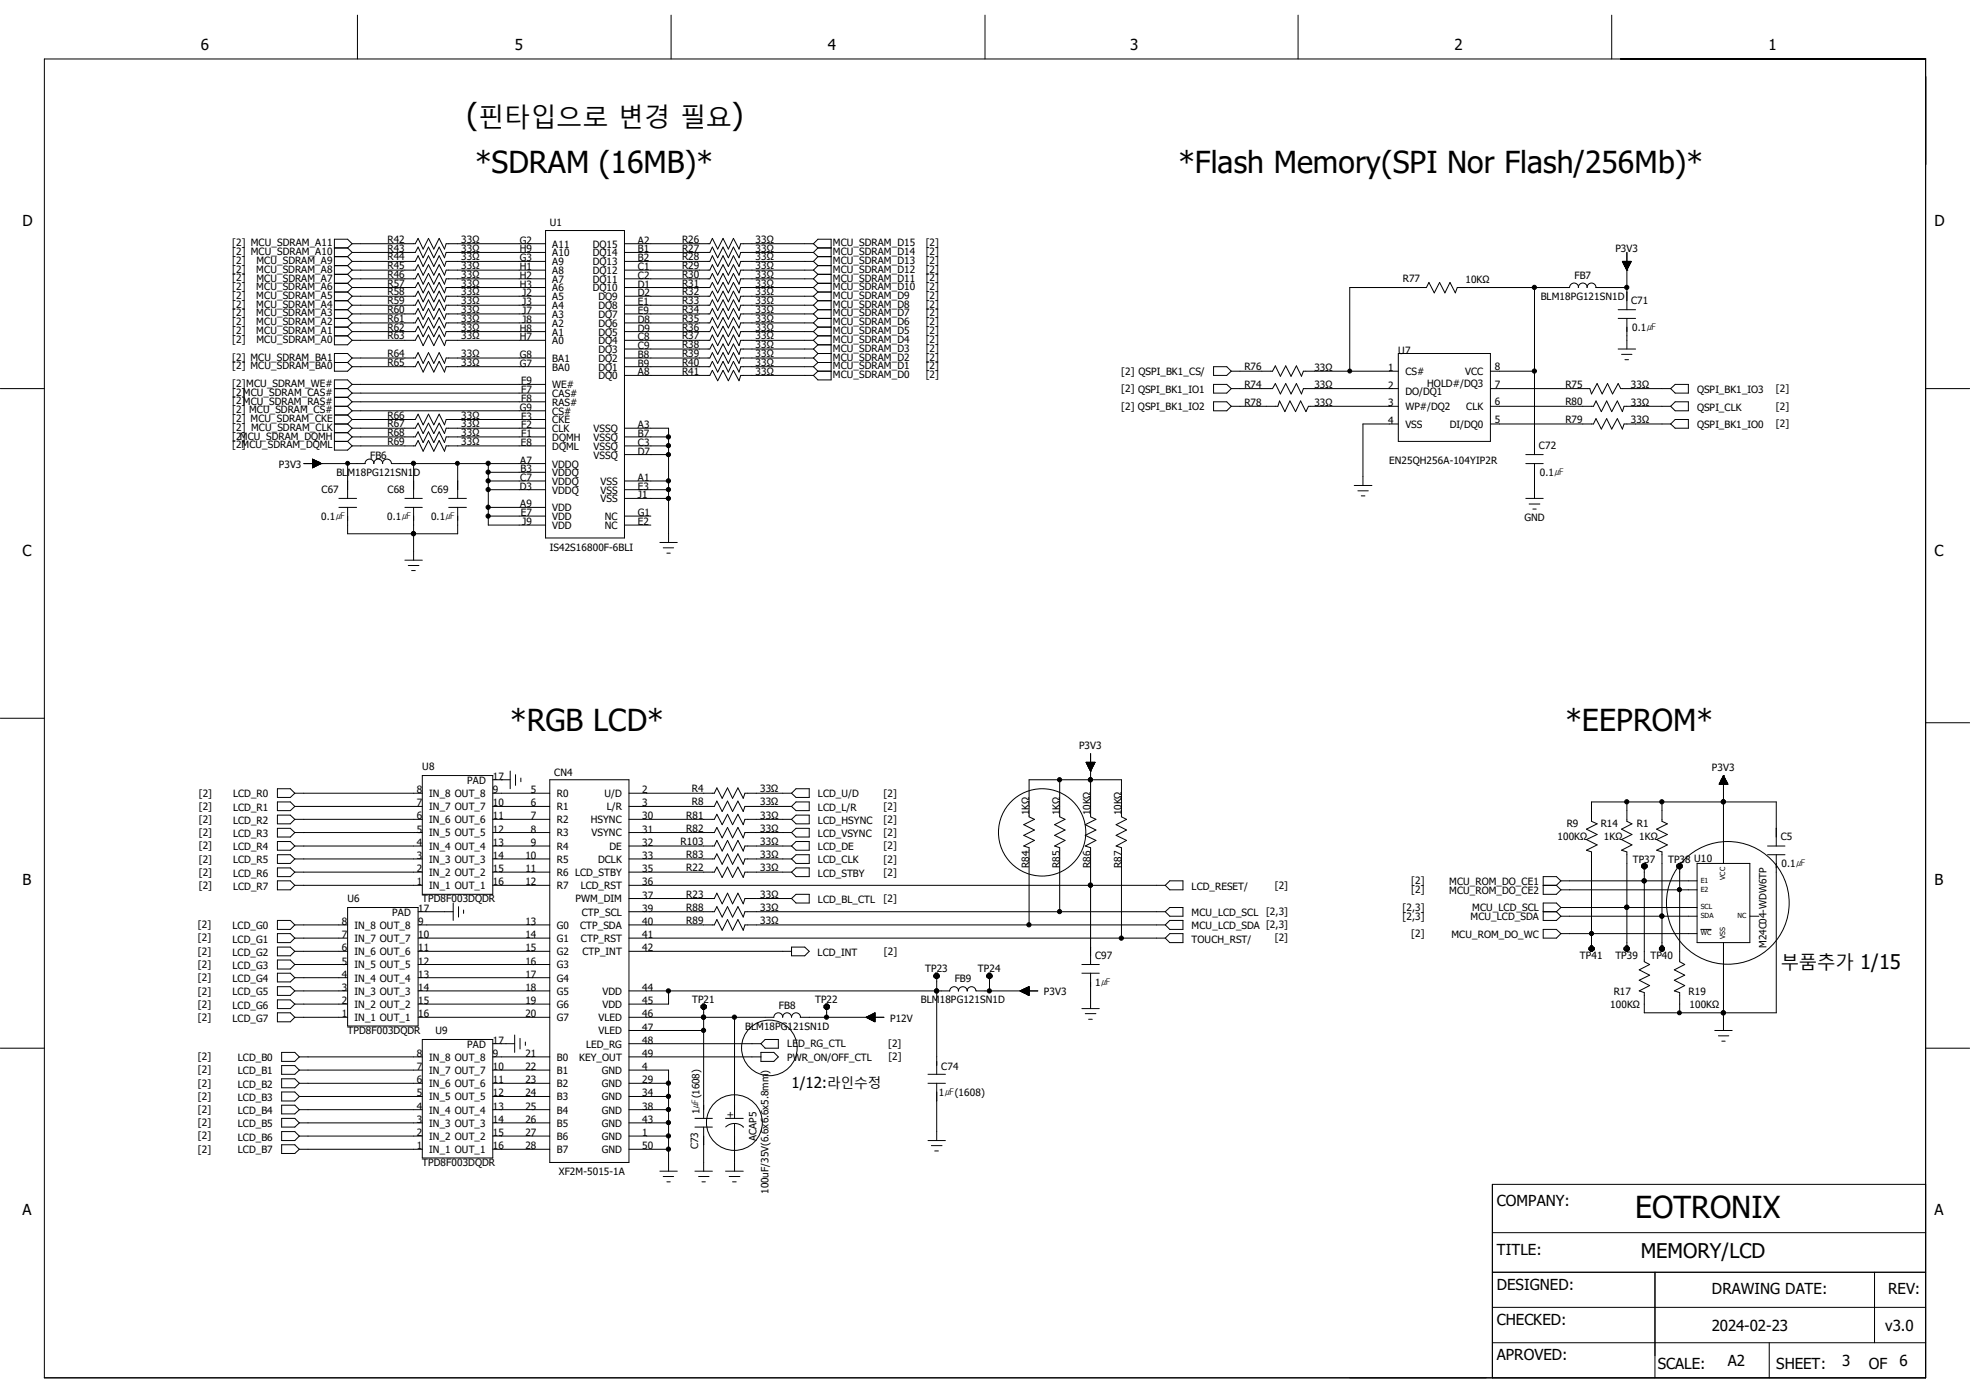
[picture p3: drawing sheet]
<svg xmlns="http://www.w3.org/2000/svg" width="297mm" height="210mm" viewBox="0 0 297 210" stroke-linecap="round" stroke-linejoin="round" font-family="sans-serif">
<defs><g id="words">
<g font-size="4.6">
<text x="70.3" y="18.8">(</text>
<text x="110.3" y="18.8">)</text>
<text x="71.6" y="26.1">*SDRAM (16MB)*</text>
<text x="177.7" y="26.1">*Flash Memory(SPI Nor Flash/256Mb)*</text>
<text x="76.9" y="110.3">*RGB LCD*</text>
<text x="236" y="110.3">*EEPROM*</text>
<text x="246.5" y="183.6">EOTRONIX</text>
</g>
<text font-size="3.9" x="72.1" y="19.1">핀타입으로 변경 필요</text>
<text font-size="3.1" x="247.4" y="189.7">MEMORY/LCD</text>
<text font-size="2.8" x="268.5" y="146.1">부품추가 1/15</text>
<g font-size="2.3">
<text x="30.3" y="7.6">6</text>
<text x="77.6" y="7.6">5</text>
<text x="124.8" y="7.6">4</text>
<text x="170.4" y="7.6">3</text>
<text x="219.3" y="7.6">2</text>
<text x="266.6" y="7.6">1</text>
<text x="3.4" y="34.1">D</text>
<text x="291.6" y="34.1">D</text>
<text x="3.4" y="83.8">C</text>
<text x="291.6" y="83.8">C</text>
<text x="3.4" y="133.5">B</text>
<text x="291.6" y="133.5">B</text>
<text x="119.3" y="164">1/12:라인수정</text>
<text x="3.4" y="183.2">A</text>
<text x="225.7" y="181.9">COMPANY:</text>
<text x="291.6" y="183.2">A</text>
<text x="225.7" y="189.1">TITLE:</text>
<text x="225.7" y="194.5">DESIGNED:</text>
<text x="258.1" y="195.1">DRAWING DATE:</text>
<text x="284.6" y="195.1">REV:</text>
<text x="225.7" y="199.8">CHECKED:</text>
<text x="258.1" y="200.6">2024-02-23</text>
<text x="284.2" y="200.6">v3.0</text>
<text x="225.7" y="205.1">APROVED:</text>
<text x="249.9" y="206.4">SCALE:</text>
<text x="260.5" y="205.9">A2</text>
<text x="267.8" y="206.4">SHEET:</text>
<text x="277.7" y="205.9">3</text>
<text x="281.8" y="206.4">OF</text>
<text x="286.4" y="205.9">6</text>
</g>
<g font-size="1.5">
<text x="82.9" y="34.1">U1</text>
<text x="35" y="41.1">[2]</text>
<text x="35" y="39.8">[2]</text>
<text x="35" y="38.4">[2] MCU_SDRAM_A10</text>
<text x="35" y="37.1">[2] MCU_SDRAM_A11</text>
<text x="38.6" y="41.1">MCU_SDRAM_A8</text>
<text x="38.7" y="39.8">MCU_SDRAM_A9</text>
<text x="58.4" y="36.6">R42</text>
<text x="58.4" y="37.9">R43</text>
<text x="58.4" y="39.2">R44</text>
<text x="58.4" y="40.6">R45</text>
<text x="58.4" y="41.9">R46</text>
<text x="69.6" y="36.6">33Ω</text>
<text x="69.6" y="37.9">33Ω</text>
<text x="69.6" y="39.2">33Ω</text>
<text x="69.6" y="40.6">33Ω</text>
<text x="69.6" y="41.9">33Ω</text>
<text x="78.4" y="36.7">G2</text>
<text x="78.4" y="38.1">H9</text>
<text x="78.4" y="39.4">G3</text>
<text x="78.4" y="40.7">H1</text>
<text x="83.3" y="37.3">A11</text>
<text x="83.3" y="38.7">A10</text>
<text x="83.3" y="40">A9</text>
<text x="83.3" y="41.3">A8</text>
<text x="89.4" y="41.3">DQ12</text>
<text x="89.4" y="40">DQ13</text>
<text x="89.4" y="38.7">DQ14</text>
<text x="89.4" y="37.3">DQ15</text>
<text x="96.2" y="40.7">C1</text>
<text x="96.2" y="39.4">B2</text>
<text x="96.2" y="38.1">B1</text>
<text x="96.2" y="36.7">A2</text>
<text x="102.8" y="36.6">R26</text>
<text x="102.8" y="37.9">R27</text>
<text x="102.8" y="39.2">R28</text>
<text x="102.8" y="40.6">R29</text>
<text x="102.8" y="41.9">R30</text>
<text x="113.9" y="36.6">33Ω</text>
<text x="113.9" y="37.9">33Ω</text>
<text x="113.9" y="39.2">33Ω</text>
<text x="113.9" y="40.6">33Ω</text>
<text x="113.9" y="41.9">33Ω</text>
<text x="125.6" y="41.1">MCU_SDRAM_D12</text>
<text x="125.6" y="39.8">MCU_SDRAM_D13</text>
<text x="125.6" y="38.4">MCU_SDRAM_D14</text>
<text x="125.6" y="37.1">MCU_SDRAM_D15</text>
<text x="139.6" y="41.1">[2]</text>
<text x="139.6" y="39.8">[2]</text>
<text x="139.6" y="38.4">[2]</text>
<text x="139.6" y="37.1">[2]</text>
<text x="243.5" y="38.1">P3V3</text>
<text x="35" y="47.7">[2]</text>
<text x="35" y="46.4">[2]</text>
<text x="35" y="45.1">[2]</text>
<text x="35" y="43.8">[2]</text>
<text x="35" y="42.4">[2]</text>
<text x="38.6" y="47.7">MCU_SDRAM_A3</text>
<text x="38.6" y="46.4">MCU_SDRAM_A4</text>
<text x="38.6" y="45.1">MCU_SDRAM_A5</text>
<text x="38.6" y="43.8">MCU_SDRAM_A6</text>
<text x="38.7" y="42.5">MCU_SDRAM_A7</text>
<text x="58.4" y="43.2">R57</text>
<text x="58.4" y="44.5">R58</text>
<text x="58.4" y="45.8">R59</text>
<text x="58.4" y="47.2">R60</text>
<text x="69.6" y="43.2">33Ω</text>
<text x="69.6" y="44.5">33Ω</text>
<text x="69.6" y="45.8">33Ω</text>
<text x="69.6" y="47.2">33Ω</text>
<text x="78.4" y="42">H2</text>
<text x="78.4" y="43.3">H3</text>
<text x="78.7" y="44.7">J2</text>
<text x="78.7" y="46">J3</text>
<text x="78.7" y="47.3">J7</text>
<text x="83.3" y="42.6">A7</text>
<text x="83.3" y="43.9">A6</text>
<text x="83.3" y="45.3">A5</text>
<text x="83.3" y="46.6">A4</text>
<text x="83.3" y="47.9">A3</text>
<text x="89.4" y="43.9">DQ10</text>
<text x="89.4" y="42.6">DQ11</text>
<text x="90.2" y="46.6">DQ8</text>
<text x="90.2" y="45.3">DQ9</text>
<text x="90.2" y="47.9">DQ7</text>
<text x="96.2" y="46">E1</text>
<text x="96.2" y="44.7">D2</text>
<text x="96.2" y="43.3">D1</text>
<text x="96.2" y="42">C2</text>
<text x="96.2" y="47.3">E9</text>
<text x="102.8" y="43.2">R31</text>
<text x="102.8" y="44.5">R32</text>
<text x="102.8" y="45.8">R33</text>
<text x="102.8" y="47.2">R34</text>
<text x="113.9" y="43.2">33Ω</text>
<text x="113.9" y="44.5">33Ω</text>
<text x="113.9" y="45.8">33Ω</text>
<text x="113.9" y="47.2">33Ω</text>
<text x="125.6" y="47.7">MCU_SDRAM_D7</text>
<text x="125.6" y="46.4">MCU_SDRAM_D8</text>
<text x="125.6" y="45.1">MCU_SDRAM_D9</text>
<text x="125.6" y="43.8">MCU_SDRAM_D10</text>
<text x="125.6" y="42.5">MCU_SDRAM_D11</text>
<text x="139.6" y="47.7">[2]</text>
<text x="139.6" y="46.4">[2]</text>
<text x="139.6" y="45.1">[2]</text>
<text x="139.6" y="43.8">[2]</text>
<text x="139.6" y="42.4">[2]</text>
<text x="211.5" y="42.5">R77</text>
<text x="220.9" y="42.6">10KΩ</text>
<text x="232.3" y="45.2">BLM18PG121SN1D</text>
<text x="237.4" y="42">FB7</text>
<text x="245.9" y="45.8">C71</text>
<text x="35" y="51.7">[2]</text>
<text x="35" y="50.4">[2]</text>
<text x="35" y="49.1">[2]</text>
<text x="38.6" y="50.4">MCU_SDRAM_A1</text>
<text x="38.6" y="49.1">MCU_SDRAM_A2</text>
<text x="38.7" y="51.7">MCU_SDRAM_A0</text>
<text x="58.4" y="48.5">R61</text>
<text x="58.4" y="49.9">R62</text>
<text x="58.4" y="51.2">R63</text>
<text x="58.4" y="53.8">R64</text>
<text x="69.6" y="48.5">33Ω</text>
<text x="69.6" y="49.9">33Ω</text>
<text x="69.6" y="51.2">33Ω</text>
<text x="69.6" y="53.8">33Ω</text>
<text x="78.4" y="50">H8</text>
<text x="78.4" y="51.3">H7</text>
<text x="78.4" y="54">G8</text>
<text x="78.7" y="48.7">J8</text>
<text x="83.3" y="49.3">A2</text>
<text x="83.3" y="50.6">A1</text>
<text x="83.3" y="51.9">A0</text>
<text x="90.2" y="53.2">DQ3</text>
<text x="90.2" y="51.9">DQ4</text>
<text x="90.2" y="50.6">DQ5</text>
<text x="90.2" y="49.3">DQ6</text>
<text x="96.2" y="54">B8</text>
<text x="96.2" y="52.6">C9</text>
<text x="96.2" y="51.3">C8</text>
<text x="96.2" y="50">D9</text>
<text x="96.2" y="48.7">D8</text>
<text x="102.8" y="48.5">R35</text>
<text x="102.8" y="49.9">R36</text>
<text x="102.8" y="51.2">R37</text>
<text x="102.8" y="52.5">R38</text>
<text x="102.8" y="53.8">R39</text>
<text x="113.9" y="48.5">33Ω</text>
<text x="113.9" y="49.9">33Ω</text>
<text x="113.9" y="51.2">33Ω</text>
<text x="113.9" y="52.5">33Ω</text>
<text x="113.9" y="53.8">33Ω</text>
<text x="125.6" y="53">MCU_SDRAM_D3</text>
<text x="125.6" y="51.7">MCU_SDRAM_D4</text>
<text x="125.6" y="50.4">MCU_SDRAM_D5</text>
<text x="125.6" y="49.1">MCU_SDRAM_D6</text>
<text x="139.6" y="53">[2]</text>
<text x="139.6" y="51.7">[2]</text>
<text x="139.6" y="50.4">[2]</text>
<text x="139.6" y="49.1">[2]</text>
<text x="210.8" y="53.3">U7</text>
<text x="246.1" y="49.9">0.1㎌</text>
<text x="35" y="54.4">[2] MCU_SDRAM_BA1</text>
<text x="35" y="55.7">[2] MCU_SDRAM_BA0</text>
<text x="35" y="58.3">[2]MCU_SDRAM_WE#</text>
<text x="35" y="59.6">[2]MCU_SDRAM_CAS#</text>
<text x="58.4" y="55.2">R65</text>
<text x="69.6" y="55.2">33Ω</text>
<text x="78.4" y="55.3">G7</text>
<text x="78.6" y="59.3">F7</text>
<text x="78.6" y="58">F9</text>
<text x="83.3" y="55.9">BA0</text>
<text x="83.3" y="54.6">BA1</text>
<text x="83.3" y="59.9">CAS#</text>
<text x="83.3" y="58.5">WE#</text>
<text x="90.2" y="57.2">DQ0</text>
<text x="90.2" y="55.9">DQ1</text>
<text x="90.2" y="54.6">DQ2</text>
<text x="96.2" y="56.6">A8</text>
<text x="96.2" y="55.3">B9</text>
<text x="102.8" y="55.2">R40</text>
<text x="102.8" y="56.5">R41</text>
<text x="113.9" y="55.2">33Ω</text>
<text x="113.9" y="56.5">33Ω</text>
<text x="125.6" y="57">MCU_SDRAM_D0</text>
<text x="125.6" y="55.7">MCU_SDRAM_D1</text>
<text x="125.6" y="54.4">MCU_SDRAM_D2</text>
<text x="139.6" y="57">[2]</text>
<text x="139.6" y="55.7">[2]</text>
<text x="139.6" y="54.4">[2]</text>
<text x="169" y="59.1">[2] QSPI_BK1_IO1</text>
<text x="169" y="56.5">[2] QSPI_BK1_CS/</text>
<text x="187.6" y="58.5">R74</text>
<text x="187.6" y="55.8">R76</text>
<text x="198.2" y="58.5">33Ω</text>
<text x="198.2" y="55.9">33Ω</text>
<text x="209.3" y="56">1</text>
<text x="209.3" y="58.6">2</text>
<text x="211.9" y="56.6">CS#</text>
<text x="211.9" y="59.5">DO/DQ1</text>
<text x="215.2" y="58.3">HOLD#/DQ3</text>
<text x="220.9" y="56.6">VCC</text>
<text x="225.4" y="58.5">7</text>
<text x="225.4" y="55.8">8</text>
<text x="236" y="58.5">R75</text>
<text x="245.9" y="58.5">33Ω</text>
<text x="255.9" y="59.3">QSPI_BK1_IO3</text>
<text x="267.8" y="59.1">[2]</text>
<text x="35" y="61">[2]MCU_SDRAM_RAS#</text>
<text x="35" y="62.3">[2] MCU_SDRAM_CS#</text>
<text x="35" y="63.6">[2] MCU_SDRAM_CKE</text>
<text x="35" y="65">[2] MCU_SDRAM_CLK</text>
<text x="58.4" y="63.1">R66</text>
<text x="58.4" y="64.4">R67</text>
<text x="58.4" y="65.7">R68</text>
<text x="69.6" y="63.1">33Ω</text>
<text x="69.6" y="64.4">33Ω</text>
<text x="69.6" y="65.7">33Ω</text>
<text x="78.4" y="61.9">G9</text>
<text x="78.6" y="65.9">F1</text>
<text x="78.6" y="64.6">F2</text>
<text x="78.6" y="63.2">F3</text>
<text x="78.6" y="60.6">F8</text>
<text x="83.3" y="65.2">CLK</text>
<text x="83.3" y="63.8">CKE</text>
<text x="83.3" y="62.5">CS#</text>
<text x="83.3" y="61.2">RAS#</text>
<text x="89.5" y="65.2">VSSQ</text>
<text x="96.2" y="64.6">A3</text>
<text x="96.2" y="65.9">B7</text>
<text x="169" y="61.8">[2] QSPI_BK1_IO2</text>
<text x="187.6" y="61.3">R78</text>
<text x="198.2" y="61.2">33Ω</text>
<text x="209.3" y="61.3">3</text>
<text x="209.3" y="63.9">4</text>
<text x="211.9" y="61.8">WP#/DQ2</text>
<text x="211.9" y="64.5">VSS</text>
<text x="218.6" y="64.5">DI/DQ0</text>
<text x="221.1" y="61.8">CLK</text>
<text x="225.4" y="61.1">6</text>
<text x="225.4" y="63.8">5</text>
<text x="236" y="61.1">R80</text>
<text x="236" y="63.8">R79</text>
<text x="245.9" y="61.2">33Ω</text>
<text x="245.9" y="63.8">33Ω</text>
<text x="255.9" y="61.9">QSPI_CLK</text>
<text x="255.9" y="64.6">QSPI_BK1_IO0</text>
<text x="267.8" y="61.8">[2]</text>
<text x="267.8" y="64.4">[2]</text>
<text x="35" y="66.3">[2]</text>
<text x="35" y="67.6">[2]MCU_SDRAM_DQML</text>
<text x="36.2" y="66.3">MCU_SDRAM_DQMH</text>
<text x="42" y="70.5">P3V3</text>
<text x="50.7" y="71.7">BLM18PG121SN1D</text>
<text x="55.8" y="69.2">FB6</text>
<text x="58.4" y="67.1">R69</text>
<text x="69.6" y="67.1">33Ω</text>
<text x="78.4" y="69.9">A7</text>
<text x="78.5" y="71.2">B3</text>
<text x="78.5" y="67.2">E8</text>
<text x="83.3" y="70.5">VDDQ</text>
<text x="83.3" y="71.8">VDDQ</text>
<text x="83.3" y="67.8">DQML</text>
<text x="83.3" y="66.5">DQMH</text>
<text x="89.5" y="66.5">VSSQ</text>
<text x="89.5" y="67.8">VSSQ</text>
<text x="89.5" y="69.1">VSSQ</text>
<text x="96.2" y="67.2">C3</text>
<text x="96.2" y="68.5">D7</text>
<text x="209.5" y="69.9">EN25QH256A-104YIP2R</text>
<text x="232" y="67.7">C72</text>
<text x="232.2" y="71.8">0.1㎌</text>
<text x="48.5" y="74.4">C67</text>
<text x="58.4" y="74.4">C68</text>
<text x="65" y="74.4">C69</text>
<text x="78.4" y="73.8">D3</text>
<text x="78.4" y="76.5">A9</text>
<text x="78.4" y="72.5">C7</text>
<text x="78.5" y="77.8">E7</text>
<text x="83.3" y="77.1">VDD</text>
<text x="83.3" y="73.1">VDDQ</text>
<text x="83.3" y="74.4">VDDQ</text>
<text x="90.6" y="73.1">VSS</text>
<text x="90.6" y="74.4">VSS</text>
<text x="90.6" y="75.7">VSS</text>
<text x="96.2" y="72.5">A1</text>
<text x="96.2" y="73.8">E3</text>
<text x="96.2" y="75.1">J1</text>
<text x="96.2" y="77.8">G1</text>
<text x="48.4" y="78.4">0.1㎌</text>
<text x="58.4" y="78.4">0.1㎌</text>
<text x="65" y="78.4">0.1㎌</text>
<text x="78.7" y="79.2">J9</text>
<text x="82.9" y="83.1">IS42S16800F-6BLI</text>
<text x="83.3" y="78.4">VDD</text>
<text x="83.3" y="79.8">VDD</text>
<text x="91.2" y="78.4">NC</text>
<text x="91.2" y="79.8">NC</text>
<text x="96.2" y="79.2">E2</text>
<text x="229.8" y="78.5">GND</text>
<text x="162.7" y="112.9">P3V3</text>
<text x="62.8" y="119.6">8</text>
<text x="63.7" y="116.1">U8</text>
<text x="70.4" y="118.2">PAD</text>
<text x="74.3" y="119.6">9</text>
<text x="74.3" y="117.6">17</text>
<text x="80.1" y="119.6">5</text>
<text x="83.6" y="116.9">CN4</text>
<text x="96.8" y="119.6">2</text>
<text x="104.3" y="119.4">R4</text>
<text x="114.6" y="119.4">33Ω</text>
<text x="258.1" y="116.2">P3V3</text>
<text x="30" y="120.1">[2]</text>
<text x="30" y="122.1">[2]</text>
<text x="30" y="124.1">[2]</text>
<text x="35.1" y="120.2">LCD_R0</text>
<text x="35.1" y="122.2">LCD_R1</text>
<text x="35.1" y="124.2">LCD_R2</text>
<text x="62.8" y="121.6">7</text>
<text x="62.8" y="123.5">6</text>
<text x="62.8" y="125.5">5</text>
<text x="64.7" y="122.2">IN_7 OUT_7</text>
<text x="64.7" y="120.2">IN_8 OUT_8</text>
<text x="64.7" y="124.1">IN_6 OUT_6</text>
<text x="74.3" y="125.5">12</text>
<text x="74.3" y="123.5">11</text>
<text x="74.3" y="121.6">10</text>
<text x="80.1" y="121.6">6</text>
<text x="80.1" y="123.5">7</text>
<text x="80.1" y="125.5">8</text>
<text x="83.9" y="120.2">R0</text>
<text x="83.9" y="122.2">R1</text>
<text x="83.9" y="124.1">R2</text>
<text x="89.1" y="124.1">HSYNC</text>
<text x="91.1" y="120.2">U/D</text>
<text x="91.5" y="122.2">L/R</text>
<text x="96.8" y="121.6">3</text>
<text x="96.8" y="123.5">30</text>
<text x="96.8" y="125.5">31</text>
<text x="103.5" y="123.4">R81</text>
<text x="103.5" y="125.4">R82</text>
<text x="104.3" y="121.4">R8</text>
<text x="114.6" y="123.4">33Ω</text>
<text x="114.6" y="125.4">33Ω</text>
<text x="114.6" y="121.4">33Ω</text>
<text x="123.3" y="124.2">LCD_HSYNC</text>
<text x="123.3" y="120.2">LCD_U/D</text>
<text x="123.3" y="122.2">LCD_L/R</text>
<text x="133.2" y="124.1">[2]</text>
<text x="133.2" y="120.1">[2]</text>
<text x="133.2" y="122.1">[2]</text>
<text x="155.2" y="122.9" transform="rotate(-90 155.2 122.9)">1KΩ</text>
<text x="159.8" y="122.9" transform="rotate(-90 159.8 122.9)">1KΩ</text>
<text x="164.4" y="122.9" transform="rotate(-90 164.4 122.9)">10KΩ</text>
<text x="169.1" y="122.9" transform="rotate(-90 169.1 122.9)">10KΩ</text>
<text x="236.2" y="124.7">R9</text>
<text x="241.3" y="124.7">R14</text>
<text x="246.8" y="124.7">R1</text>
<text x="30" y="126.1">[2]</text>
<text x="30" y="128.1">[2]</text>
<text x="30" y="130">[2]</text>
<text x="35.1" y="126.2">LCD_R3</text>
<text x="35.1" y="128.2">LCD_R4</text>
<text x="35.1" y="130.2">LCD_R5</text>
<text x="62.8" y="131.5">2</text>
<text x="62.8" y="129.5">3</text>
<text x="62.8" y="127.6">4</text>
<text x="64.7" y="126.1">IN_5 OUT_5</text>
<text x="64.7" y="130.1">IN_3 OUT_3</text>
<text x="64.7" y="128.1">IN_4 OUT_4</text>
<text x="74.3" y="131.5">15</text>
<text x="74.3" y="127.6">13</text>
<text x="74.3" y="129.5">14</text>
<text x="79.2" y="129.5">10</text>
<text x="79.2" y="131.5">11</text>
<text x="80.1" y="127.6">9</text>
<text x="83.9" y="126.1">R3</text>
<text x="83.9" y="128.1">R4</text>
<text x="83.9" y="130.1">R5</text>
<text x="89.2" y="126.1">VSYNC</text>
<text x="90.2" y="130.1">DCLK</text>
<text x="91.9" y="128.1">DE</text>
<text x="96.8" y="127.6">32</text>
<text x="96.8" y="129.5">33</text>
<text x="96.8" y="131.5">35</text>
<text x="102.6" y="127.4">R103</text>
<text x="103.5" y="129.4">R83</text>
<text x="103.5" y="131.4">R22</text>
<text x="114.6" y="127.4">33Ω</text>
<text x="114.6" y="129.4">33Ω</text>
<text x="114.6" y="131.4">33Ω</text>
<text x="123.3" y="128.2">LCD_DE</text>
<text x="123.3" y="126.2">LCD_VSYNC</text>
<text x="123.3" y="130.2">LCD_CLK</text>
<text x="133.2" y="128.1">[2]</text>
<text x="133.2" y="126.1">[2]</text>
<text x="133.2" y="130">[2]</text>
<text x="155.2" y="130.9" transform="rotate(-90 155.2 130.9)">R84</text>
<text x="159.8" y="130.9" transform="rotate(-90 159.8 130.9)">R85</text>
<text x="164.4" y="130.9" transform="rotate(-90 164.4 130.9)">R86</text>
<text x="169.1" y="130.9" transform="rotate(-90 169.1 130.9)">R87</text>
<text x="234.8" y="126.7">100KΩ</text>
<text x="241.8" y="126.7">1KΩ</text>
<text x="246.2" y="130.2">TP37</text>
<text x="247.1" y="126.7">1KΩ</text>
<text x="251.5" y="130.2">TP38 U10</text>
<text x="268.5" y="126.7">C5</text>
<text x="268.6" y="130.8">0.1㎌</text>
<text x="30" y="132">[2]</text>
<text x="30" y="134">[2]</text>
<text x="35.1" y="132.2">LCD_R6</text>
<text x="35.1" y="134.2">LCD_R7</text>
<text x="52.4" y="136">U6</text>
<text x="62.8" y="133.5">1</text>
<text x="63" y="137.5">17</text>
<text x="63.7" y="136">TPD8F003DQDR</text>
<text x="64.7" y="134.1">IN_1 OUT_1</text>
<text x="64.7" y="132.1">IN_2 OUT_2</text>
<text x="74.3" y="133.5">16</text>
<text x="79.2" y="133.5">12</text>
<text x="83.9" y="132.1">R6 LCD_STBY</text>
<text x="83.9" y="134.1">R7</text>
<text x="86.8" y="136.1">PWM_DIM</text>
<text x="87.5" y="134.1">LCD_RST</text>
<text x="96.8" y="133.5">36</text>
<text x="96.8" y="135.5">37</text>
<text x="96.8" y="137.5">39</text>
<text x="103.5" y="137.3">R88</text>
<text x="103.5" y="135.3">R23</text>
<text x="114.6" y="137.3">33Ω</text>
<text x="114.6" y="135.3">33Ω</text>
<text x="123.3" y="132.2">LCD_STBY</text>
<text x="123.3" y="136.1">LCD_BL_CTL</text>
<text x="133.2" y="132">[2]</text>
<text x="133.2" y="136">[2]</text>
<text x="179.7" y="134.2">LCD_RESET/</text>
<text x="192.2" y="134">[2]</text>
<text x="211.5" y="137.3">[2,3]</text>
<text x="212.8" y="133.3">[2]</text>
<text x="212.8" y="134.7">[2]</text>
<text x="218.5" y="133.4">MCU_ROM_DO_CE1</text>
<text x="218.5" y="134.7">MCU_ROM_DO_CE2</text>
<text x="222" y="137.4">MCU_LCD_SCL</text>
<text x="29.8" y="140">[2]</text>
<text x="29.8" y="141.9">[2]</text>
<text x="29.8" y="144">[2]</text>
<text x="35.1" y="140.1">LCD_G0</text>
<text x="35.1" y="142.1">LCD_G1</text>
<text x="51.6" y="141.4">7</text>
<text x="51.6" y="139.4">8</text>
<text x="51.6" y="143.4">6</text>
<text x="53.5" y="142">IN_7 OUT_7</text>
<text x="53.5" y="140">IN_8 OUT_8</text>
<text x="59.1" y="138">PAD</text>
<text x="63" y="143.4">11</text>
<text x="63" y="141.4">10</text>
<text x="63" y="139.4">9</text>
<text x="79.2" y="139.4">13</text>
<text x="79.2" y="141.4">14</text>
<text x="79.2" y="143.4">15</text>
<text x="83.9" y="140">G0</text>
<text x="83.9" y="142">G1</text>
<text x="87.5" y="140">CTP_SDA</text>
<text x="87.6" y="142">CTP_RST</text>
<text x="87.7" y="138">CTP_SCL</text>
<text x="96.8" y="139.4">40</text>
<text x="96.8" y="141.4">41</text>
<text x="96.8" y="143.4">42</text>
<text x="103.5" y="139.3">R89</text>
<text x="114.6" y="139.3">33Ω</text>
<text x="133.3" y="144">[2]</text>
<text x="179.7" y="138.1">MCU_LCD_SCL</text>
<text x="179.7" y="140.1">MCU_LCD_SDA [2,3]</text>
<text x="179.7" y="142.1">TOUCH_RST/</text>
<text x="190.9" y="138">[2,3]</text>
<text x="192.2" y="141.9">[2]</text>
<text x="211.5" y="138.6">[2,3]</text>
<text x="212.8" y="141.3">[2]</text>
<text x="218.8" y="141.4">MCU_ROM_DO_WC</text>
<text x="221.7" y="138.7">MCU_LCD_SDA</text>
<text x="266.3" y="142.9" transform="rotate(-90 266.3 142.9)">M24C04-WDW6TP</text>
<text x="29.8" y="145.9">[2]</text>
<text x="29.8" y="147.9">[2]</text>
<text x="29.8" y="149.9">[2]</text>
<text x="35.1" y="144.1">LCD_G2</text>
<text x="35.1" y="146.1">LCD_G3</text>
<text x="35.1" y="148">LCD_G4</text>
<text x="51.6" y="145.4">5</text>
<text x="51.6" y="149.4">3</text>
<text x="51.6" y="147.4">4</text>
<text x="53.5" y="144">IN_6 OUT_6</text>
<text x="53.5" y="146">IN_5 OUT_5</text>
<text x="53.5" y="150">IN_3 OUT_3</text>
<text x="53.5" y="148">IN_4 OUT_4</text>
<text x="63" y="145.4">12</text>
<text x="63" y="147.4">13</text>
<text x="63" y="149.4">14</text>
<text x="79.2" y="145.4">16</text>
<text x="79.2" y="147.4">17</text>
<text x="79.2" y="149.4">18</text>
<text x="83.9" y="144">G2</text>
<text x="83.9" y="146">G3</text>
<text x="83.9" y="148">G4</text>
<text x="83.9" y="150">G5</text>
<text x="87.8" y="144">CTP_INT</text>
<text x="90.8" y="150">VDD</text>
<text x="96.8" y="149.4">44</text>
<text x="123.3" y="144.1">LCD_INT</text>
<text x="139.5" y="146.6">TP23</text>
<text x="143.9" y="148">FB9</text>
<text x="147.4" y="146.6">TP24</text>
<text x="165.1" y="144.6">C97</text>
<text x="165.1" y="148.6">1㎌</text>
<text x="238.2" y="144.6">TP41</text>
<text x="243.3" y="149.9">R17</text>
<text x="243.5" y="144.6">TP39</text>
<text x="248.8" y="144.6">TP40</text>
<text x="254.6" y="149.9">R19</text>
<text x="29.8" y="151.9">[2]</text>
<text x="29.8" y="153.9">[2]</text>
<text x="35.1" y="150.1">LCD_G5</text>
<text x="35.1" y="152.1">LCD_G6</text>
<text x="35.1" y="154.1">LCD_G7</text>
<text x="51.6" y="153.4">1</text>
<text x="51.6" y="151.4">2</text>
<text x="52.4" y="155.9">TPD8F003DQDR</text>
<text x="53.5" y="154">IN_1 OUT_1</text>
<text x="53.5" y="152">IN_2 OUT_2</text>
<text x="63" y="153.4">16</text>
<text x="63" y="151.4">15</text>
<text x="65.7" y="155.9">U9</text>
<text x="79.2" y="151.4">19</text>
<text x="79.2" y="153.4">20</text>
<text x="83.9" y="152">G6</text>
<text x="83.9" y="154">G7</text>
<text x="90.3" y="154">VLED</text>
<text x="90.3" y="156">VLED</text>
<text x="90.8" y="152">VDD</text>
<text x="96.8" y="151.4">45</text>
<text x="96.8" y="153.4">46</text>
<text x="96.8" y="155.4">47</text>
<text x="104.4" y="151.2">TP21</text>
<text x="112.4" y="155.2">BLM18PG121SN1D</text>
<text x="117.4" y="152.1">FB8</text>
<text x="122.9" y="151.2">TP22</text>
<text x="134.2" y="154.1">P12V</text>
<text x="138.9" y="151.3">BLM18PG121SN1D</text>
<text x="157.4" y="150.1">P3V3</text>
<text x="242.8" y="151.9">100KΩ</text>
<text x="254.7" y="151.9">100KΩ</text>
<text x="29.8" y="159.9">[2]</text>
<text x="29.8" y="161.8">[2]</text>
<text x="35.9" y="160">LCD_B0</text>
<text x="35.9" y="162">LCD_B1</text>
<text x="62.8" y="161.3">7</text>
<text x="62.8" y="159.3">8</text>
<text x="64.7" y="161.9">IN_7 OUT_7</text>
<text x="64.7" y="159.9">IN_8 OUT_8</text>
<text x="70.4" y="157.9">PAD</text>
<text x="74.3" y="161.3">10</text>
<text x="74.3" y="159.3">9</text>
<text x="74.3" y="157.4">17</text>
<text x="79.2" y="159.3">21</text>
<text x="79.2" y="161.3">22</text>
<text x="83.9" y="159.9">B0</text>
<text x="83.9" y="161.9">B1</text>
<text x="87.3" y="159.9">KEY_OUT</text>
<text x="88.3" y="157.9">LED_RG</text>
<text x="90.7" y="161.9">GND</text>
<text x="96.8" y="161.3">4</text>
<text x="96.8" y="157.4">48</text>
<text x="96.8" y="159.3">49</text>
<text x="118.7" y="157.9">LED_RG_CTL</text>
<text x="118.7" y="160">PWR_ON/OFF_CTL</text>
<text x="133.9" y="157.9">[2]</text>
<text x="133.9" y="159.9">[2]</text>
<text x="141.9" y="161.3">C74</text>
<text x="29.8" y="163.8">[2]</text>
<text x="29.8" y="165.8">[2]</text>
<text x="29.8" y="167.8">[2]</text>
<text x="35.9" y="164">LCD_B2</text>
<text x="35.9" y="166">LCD_B3</text>
<text x="35.9" y="167.9">LCD_B4</text>
<text x="62.8" y="163.3">6</text>
<text x="62.8" y="165.3">5</text>
<text x="62.8" y="167.3">4</text>
<text x="64.7" y="163.9">IN_6 OUT_6</text>
<text x="64.7" y="165.9">IN_5 OUT_5</text>
<text x="64.7" y="167.9">IN_4 OUT_4</text>
<text x="74.3" y="165.3">12</text>
<text x="74.3" y="163.3">11</text>
<text x="74.3" y="167.3">13</text>
<text x="79.2" y="163.3">23</text>
<text x="79.2" y="165.3">24</text>
<text x="79.2" y="167.3">25</text>
<text x="83.9" y="163.9">B2</text>
<text x="83.9" y="165.9">B3</text>
<text x="83.9" y="167.9">B4</text>
<text x="90.7" y="163.9">GND</text>
<text x="90.7" y="165.9">GND</text>
<text x="90.7" y="167.9">GND</text>
<text x="96.8" y="163.3">29</text>
<text x="96.8" y="165.3">34</text>
<text x="96.8" y="167.3">38</text>
<text x="105.5" y="167.9" transform="rotate(-90 105.5 167.9)">1㎌(1608)</text>
<text x="141.6" y="165.2">1㎌(1608)</text>
<text x="29.8" y="169.8">[2]</text>
<text x="29.8" y="171.8">[2]</text>
<text x="29.8" y="173.8">[2]</text>
<text x="35.9" y="169.9">LCD_B5</text>
<text x="35.9" y="172">LCD_B6</text>
<text x="35.9" y="173.9">LCD_B7</text>
<text x="62.8" y="173.3">1</text>
<text x="62.8" y="171.3">2</text>
<text x="62.8" y="169.3">3</text>
<text x="64.7" y="173.9">IN_1 OUT_1</text>
<text x="64.7" y="171.9">IN_2 OUT_2</text>
<text x="64.7" y="169.9">IN_3 OUT_3</text>
<text x="74.3" y="173.3">16</text>
<text x="74.3" y="171.3">15</text>
<text x="74.3" y="169.3">14</text>
<text x="79.2" y="169.3">26</text>
<text x="79.2" y="171.3">27</text>
<text x="79.2" y="173.3">28</text>
<text x="83.9" y="169.9">B5</text>
<text x="83.9" y="171.9">B6</text>
<text x="83.9" y="173.9">B7</text>
<text x="90.7" y="171.9">GND</text>
<text x="90.7" y="169.9">GND</text>
<text x="90.7" y="173.9">GND</text>
<text x="96.8" y="171.3">1</text>
<text x="96.8" y="169.3">43</text>
<text x="96.8" y="173.3">50</text>
<text x="105.2" y="173.3" transform="rotate(-90 105.2 173.3)">C73</text>
<text x="109.6" y="168.5">+</text>
<text x="114" y="172" transform="rotate(-90 114 172)">ACAP5</text>
<text x="63.7" y="175.8">TPD8F003DQDR</text>
<text x="84.2" y="177.2">XF2M-5015-1A</text>
<text x="115.9" y="180" transform="rotate(-90 115.9 180)">100uF/35V(6.6x6.6x5.8mm)</text>
</g>
<g font-size="1.1">
<text x="256.4" y="133.1">E1</text>
<text x="256.4" y="134.4">E2</text>
<text x="256.4" y="137.1">SCL</text>
<text x="260.1" y="132.6" transform="rotate(-90 260.1 132.6)">VCC</text>
<text x="256.4" y="138.4">SDA</text>
<text x="256.4" y="141">WC</text>
<text x="260.1" y="141.6" transform="rotate(-90 260.1 141.6)">VSS</text>
<text x="262" y="138.4">NC</text>
</g>
</g></defs>
<g fill="none" stroke="#000" stroke-width=".15">
<path d="M6.7 8.9h283.6v198.8h-283.6zM53.9 2.3v6.6M101.2 2.3v6.6M148.5 2.3v6.6M195.7 2.3v6.6M243 2.3v6.6M50.4 38.7h2M50.4 37.4h2M52.4 38.7l.7 .7M52.4 37.4l.7 .7M53.1 36.7h9.5l.4-.8 .8 1.6 .8-1.6 .8 1.6 .8-1.6 .8 1.6 .3-.8h15M53.1 38.1h9.5l.4-.8 .8 1.6 .8-1.6 .8 1.6 .8-1.6 .8 1.6 .3-.8h15"/>
<path d="M53.1 39.4h9.5l.4-.8 .8 1.6 .8-1.6 .8 1.6 .8-1.6 .8 1.6 .3-.8h15M53.1 36.7l-.7-.6h-2v15.9h2l.7-.7M53.1 39.4l-.7 .6M53.1 38.1l-.7 .6M53.1 36.7l-.7 .7M82.3 34.8h11.8v46.3h-11.8zM94.1 36.7h12.9l.4-.8 .8 1.6 .8-1.6 .8 1.6 .8-1.6 .8 1.6 .3-.8h10.9M94.1 38.1h12.9l.4-.8 .8 1.6 .8-1.6 .8 1.6 .8-1.6 .8 1.6 .3-.8h10.9M94.1 39.4h12.9l.4-.8 .8 1.6 .8-1.6 .8 1.6 .8-1.6 .8 1.6 .3-.8h10.9M122.6 36.7l.7-.6h2v21.2h-2l-.7-.7M122.6 39.4l.7 .6M122.6 38.1l.7 .6"/>
<path d="M122.6 36.7l.7 .7M123.3 38.7h2M123.3 37.4h2M123.3 38.7l-.7 .7M123.3 37.4l-.7 .7M244.6 39.5h1.3M244.6 39.4h1.3M244.7 39.4v.2M244.7 39.4v.3h1.1v-.3M244.7 39.6h1.1M244.8 39.7h1M244.8 39.4v.4"/>
<path d="M244.8 39.8h.9M244.9 39.4v.5M244.9 39.9h.8M244.9 39.4v.6M244.9 39.4v.7M245 39.4v.8M245.1 39.4v.9M245.1 39.4v1M245.2 39.4v1.2M245.2 39.4l.1 1.3M245.3 38.1v8.6M245.3 39.4v1.2h-.1"/>
<path d="M245.4 39.4v1.1h-.2M245.4 39.4v1h-.3M245.5 39.4v.9h-.4M245.5 39.4v.8h-.5M245.6 39.4v.7h-.7M245.7 39.4v.6h-.8M245.7 39.4v.4h-.8M245.7 39.4v.4h-.9M245.9 39.4v.1h-1.2M245.9 39.4h-1.3l.7 1.3M245.9 39.4l-.6 1.3M0 58.6h6.7"/>
<path d="M50.4 58.6h2M50.4 48h2M50.4 46.7h2M50.4 40h2M50.4 50.6h2M50.4 49.3h2M50.4 45.3h2M50.4 44h2M50.4 42.7h2M50.4 41.4h2M50.4 54.7h2M50.4 59.9h2"/>
<path d="M52.4 50.6l.7 .7M52.4 49.3l.7 .7M52.4 48l.7 .7M52.4 46.7l.7 .6M52.4 45.3l.7 .7M52.4 44l.7 .7M52.4 42.7l.7 .6M52.4 41.4l.7 .6M52.4 40l.7 .7M52.4 54.7l.7 .6M52.4 58.6l.7 .7M52.4 59.9l.7 .7"/>
<path d="M53.1 40.7h9.5l.4-.8 .8 1.6 .8-1.6 .8 1.6 .8-1.6 .8 1.6 .3-.8h15M53.1 54l-.7-.7h-2v2.7h2l.7-.7M53.1 43.3h9.5l.4-.7 .8 1.6 .8-1.6 .8 1.6 .8-1.6 .8 1.6 .3-.9h15M53.1 42h9.5l.4-.8 .8 1.6 .8-1.6 .8 1.6 .8-1.6 .8 1.6 .3-.8h15M53.1 44.7h9.5l.4-.8 .8 1.6 .8-1.6 .8 1.6 .8-1.6 .8 1.6 .3-.8h15M53.1 46h9.5l.4-.8 .8 1.6 .8-1.6 .8 1.6 .8-1.6 .8 1.6 .3-.8h15M53.1 47.3h9.5l.4-.8 .8 1.6 .8-1.6 .8 1.6 .8-1.6 .8 1.6 .3-.8h15M53.1 48.7h9.5l.4-.8 .8 1.5 .8-1.5 .8 1.5 .8-1.5 .8 1.5 .3-.7h15M53.1 50h9.5l.4-.8 .8 1.6 .8-1.6 .8 1.6 .8-1.6 .8 1.6 .3-.8h15M53.1 51.3h9.5l.4-.8 .8 1.6 .8-1.6 .8 1.6 .8-1.6 .8 1.6 .3-.8h15M53.1 54h9.5l.4-.8 .8 1.6 .8-1.6 .8 1.6 .8-1.6 .8 1.6 .3-.8h15M53.1 55.3h9.5l.4-.8 .8 1.6 .8-1.6 .8 1.6 .8-1.6 .8 1.6 .3-.8h15"/>
<path d="M53.1 59.3h29.2M53.1 58h29.2M53.1 58l-.7-.7h-2v10.6h2l.7-.7M53.1 50l-.7 .6M53.1 48.7l-.7 .6M53.1 47.3l-.7 .7M53.1 46l-.7 .7M53.1 44.7l-.7 .6M53.1 43.3l-.7 .7M53.1 42l-.7 .7M53.1 40.7l-.7 .7M53.1 54l-.7 .7"/>
<path d="M53.1 58l-.7 .6M53.1 59.3l-.7 .6M94.1 43.3h12.9l.4-.7 .8 1.6 .8-1.6 .8 1.6 .8-1.6 .8 1.6 .3-.9h10.9M94.1 40.7h12.9l.4-.8 .8 1.6 .8-1.6 .8 1.6 .8-1.6 .8 1.6 .3-.8h10.9M94.1 42h12.9l.4-.8 .8 1.6 .8-1.6 .8 1.6 .8-1.6 .8 1.6 .3-.8h10.9M94.1 44.7h12.9l.4-.8 .8 1.6 .8-1.6 .8 1.6 .8-1.6 .8 1.6 .3-.8h10.9M94.1 46h12.9l.4-.8 .8 1.6 .8-1.6 .8 1.6 .8-1.6 .8 1.6 .3-.8h10.9M94.1 47.3h12.9l.4-.8 .8 1.6 .8-1.6 .8 1.6 .8-1.6 .8 1.6 .3-.8h10.9M94.1 48.7h12.9l.4-.8 .8 1.5 .8-1.5 .8 1.5 .8-1.5 .8 1.5 .3-.7h10.9M94.1 50h12.9l.4-.8 .8 1.6 .8-1.6 .8 1.6 .8-1.6 .8 1.6 .3-.8h10.9M94.1 51.3h12.9l.4-.8 .8 1.6 .8-1.6 .8 1.6 .8-1.6 .8 1.6 .3-.8h10.9M94.1 54h12.9l.4-.8 .8 1.6 .8-1.6 .8 1.6 .8-1.6 .8 1.6 .3-.8h10.9"/>
<path d="M94.1 55.3h12.9l.4-.8 .8 1.6 .8-1.6 .8 1.6 .8-1.6 .8 1.6 .3-.8h10.9M94.1 52.6h12.9l.4-.7 .8 1.5 .8-1.5 .8 1.5 .8-1.5 .8 1.5 .3-.8h10.9M94.1 56.6h12.9l.4-.8 .8 1.6 .8-1.6 .8 1.6 .8-1.6 .8 1.6 .3-.8h10.9M122.6 55.3l.7 .7M122.6 54l.7 .7M122.6 52.6l.7 .7M122.6 51.3l.7 .7M122.6 50l.7 .6M122.6 48.7l.7 .6M122.6 47.3l.7 .7M122.6 46l.7 .7M122.6 44.7l.7 .6"/>
<path d="M122.6 43.3l.7 .7M122.6 42l.7 .7M122.6 40.7l.7 .7M123.3 53.3h2M123.3 56h2M123.3 48h2M123.3 46.7h2M123.3 40h2M123.3 52h2M123.3 50.6h2M123.3 49.3h2M123.3 45.3h2"/>
<path d="M123.3 44h2M123.3 42.7h2M123.3 41.4h2M123.3 54.7h2M123.3 56l-.7 .6M123.3 54.7l-.7 .6M123.3 53.3l-.7 .7M123.3 52l-.7 .6M123.3 50.6l-.7 .7M123.3 49.3l-.7 .7M123.3 48l-.7 .7M123.3 46.7l-.7 .6"/>
<path d="M123.3 45.3l-.7 .7M123.3 44l-.7 .7M123.3 42.7l-.7 .6M123.3 41.4l-.7 .6M123.3 40l-.7 .7M183 55.3h2l.6 .7-.6 .6h-2zM183 58h2l.6 .6-.6 .7h-2zM185.6 58.6h6.3l.4-.8 .7 1.6 .8-1.6 .8 1.6 .9-1.6 .7 1.6 .3-.8h14.3M185.6 56h6.3l.4-.8 .7 1.5 .8-1.5 .8 1.5 .9-1.5 .7 1.5 .3-.7h14.3M210.8 53.3h13.9v13.2h-13.9zM224.7 58.6h15l.2 .8 .9-1.6 .8 1.6 .8-1.6 .7 1.6 .9-1.6 .3 .8h7.6M224.7 56h6.7"/>
<path d="M231.4 43.3v25.2M236.6 43.3h-16.9l-.3 .9-.8-1.6-.8 1.6-.8-1.6-.8 1.6-.8-1.6-.3 .7h-11.6v12.7M236.6 43.3a.66 .66 0 0 1 .7-.6 .66 .66 0 0 1 .7 .6M238 43.3a.66 .66 0 0 1 .6-.6 .66 .66 0 0 1 .7 .6M239.3 43.3a.66 .66 0 0 1 .6-.6 .66 .66 0 0 1 .7 .6M240.6 43.3h4.7M244 48h2.6M244 46.7h2.6M244 52.6h2.6M244.5 53.4h1.5M244.9 40h.7M245 40.1h.5"/>
<path d="M245 54.2h.5M245 40.2h.5M245.1 40.3h.3M245.2 40.4h.2M245.2 40.6h.2M245.3 40.7h.1M245.3 48v4.6M251.9 58.6l.7-.6h2v1.3h-2zM290.3 58.6h6.7M45.8 69.9h9.3M47.1 69.3v1.2M47.1 69.3h.2v1.1h-.2"/>
<path d="M47.1 70.4h.3M47.1 69.4h.4v1h-.4M47.1 69.4h.5v.9h-.5M47.1 70.2h.6M47.1 70.1h.8M47.1 70.1h.9M47.1 69.9h1.2M47.1 69.8h1.2M47.1 69.7h1.1M47.1 69.6h.9M47.1 69.6h.8M47.1 69.6h.7v.5"/>
<path d="M47.1 69.5h.6v.7M47.1 69.3h.3M47.2 69.3v1.2M47.2 69.3v1.1M47.3 69.3v1.1M47.4 69.4v1M47.5 69.4v.9M47.6 69.5v.8M47.7 69.5v.7M47.8 69.6v.6h-.7M47.9 69.6v.5M48 69.6v.5"/>
<path d="M48 69.7v.4M48.1 69.7v.3h-1M48.2 69.8v.2M48.2 69.8v.2h-1.1M48.3 69.8v.1M48.4 69.9h.1M48.4 69.9l-1.3-.7v1.3M48.4 69.9l-1.3 .6M50.4 66.5h2M50.4 61.3h2M50.4 63.9h2M50.4 62.6h2"/>
<path d="M50.4 65.2h2M51.1 76.5h2.7M51.1 75.1h2.7M52.4 69.9v5.2M52.4 76.5v4h16.6v-4M52.4 61.3l.7 .6M52.4 62.6l.7 .6M52.4 63.9l.7 .7M52.4 65.2l.7 .7M52.4 66.5l.7 .7M53.1 63.2h9.5l.4-.8 .8 1.7 .8-1.7 .8 1.7 .8-1.7 .8 1.7 .3-.9h15M53.1 64.6h9.5l.4-.8 .8 1.6 .8-1.6 .8 1.6 .8-1.6 .8 1.6 .3-.8h15"/>
<path d="M53.1 65.9h9.5l.4-.8 .8 1.6 .8-1.6 .8 1.6 .8-1.6 .8 1.6 .3-.8h15M53.1 67.2h9.5l.4-.8 .8 1.6 .8-1.6 .8 1.6 .8-1.6 .8 1.6 .3-.8h15M53.1 61.9h29.2M53.1 60.6h29.2M53.1 60.6l-.7 .7M53.1 61.9l-.7 .7M53.1 63.2l-.7 .7M53.1 64.6l-.7 .6M53.1 65.9l-.7 .6M55 69.9a.68 .68 0 0 1 .7-.7 .68 .68 0 0 1 .7 .7 .66 .66 0 0 1 .6-.7 .66 .66 0 0 1 .7 .7M57.7 69.9a.68 .68 0 0 1 .6-.7 .68 .68 0 0 1 .7 .7h23.3M61 76.5h2.7"/>
<path d="M61 75.1h2.7M62.4 69.9v5.2M62.4 76.5v8M67.6 76.5h2.7M67.6 75.1h2.7M69 69.9v5.2M73.6 76.5h8.7M73.6 72.5h8.7M73.6 71.2h8.7M73.6 73.8h8.7M73.6 77.8h8.7M73.6 69.9v9.3h8.7"/>
<path d="M94.1 68.5h6.7M94.1 64.6h6.7v17.2M94.1 65.9h6.7M94.1 67.2h6.7M94.1 75.1h6.7M94.1 72.5h6.7M94.1 73.8h6.7M94.1 77.8h4M94.1 79.2h4M183 60.6h2l.6 .7-.6 .6h-2zM185.6 61.3h7.1l.2-.8 .8 1.6 .8-1.6 .8 1.6 .8-1.6 .8 1.6 .4-.8h13.5M204.2 73.2h2.6"/>
<path d="M204.7 74h1.6M205.2 74.8h.6M210.8 63.9h-5.3v9.3M224.7 61.3h15.5l.4-.8 .8 1.6 .8-1.6 .8 1.6 .8-1.6 .8 1.6 .3-.8h7M224.7 63.9h15.5l.4-.8 .8 1.6 .8-1.6 .8 1.6 .8-1.6 .8 1.6 .3-.8h7M230 69.9h2.7M230 68.5h2.7M230 75.1h2.7M230.5 76h1.7M231.1 76.8h.5M231.4 69.9v5.2M252.6 63.2h2v1.4h-2l-.7-.7z"/>
<path d="M252.6 60.6h2v1.3h-2l-.7-.6zM61 84.5h2.7M61.6 85.3h1.6M62.1 86h.5M62.4 80.5h.1M99.5 81.8h2.6M100 82.6h1.6M100.5 83.4h.5M0 108.3h6.7M41.8 118.9h2l.6 .7-.6 .6h-2zM44.4 119.6h19.3M63.7 116.9h10.6v17.9h-10.6z"/>
<path d="M74.3 119.6h8.6M74.3 117.6h2.6M75.6 117.6h.1M76.9 116.2v2.7M77.7 116.8v1.6M78.5 117.3v.6M82.9 117.6h11.9v57.7h-11.9zM94.8 119.6h12.9l.4-.8 .8 1.6 .8-1.6 .7 1.6 .9-1.6 .8 1.6 .2-.8h7M120 118.9h2v1.3h-2l-.7-.6zM159.8 117.6v5.5l.8 .4-1.6 .8 1.6 .8-1.6 .8 1.6 .8-1.6 .9 .8 .2v9.7M163.7 114.9h1.4l-.7 1.3zM163.8 114.9v.1"/>
<path d="M163.8 114.9v.2h1.2v-.2M163.8 115h1.2M163.9 115.1h1.1M163.9 114.9v.3M163.9 115.2h1M164 114.9v.5h.9M164 115.5h.8M164 114.9v.5M164 114.9v.6h.8v-.6M164.1 115.6h.7M164.1 114.9v.8M164.1 115.7h.6"/>
<path d="M164.1 114.9v.9M164.2 115.8h.4M164.2 114.9v1M164.3 115.9h.3M164.3 114.9v1.1M164.3 116h.2M164.3 114.9v1.2h.2M164.4 114.9v1.3h.1M164.4 116.2h.1M164.4 117.6h.1M164.4 113.6v9.5l.8 .4-1.6 .8 1.6 .8-1.6 .8 1.6 .8-1.6 .9 .8 .2v17.6M164.5 114.9v1.3h-.1"/>
<path d="M164.5 114.9v1.1h-.2M164.6 114.9v1.1h-.3M164.6 114.9v.9h-.4M164.7 114.9v.8h-.6M164.7 114.9v.7h-.6M164.8 114.9v.5h-.8M164.9 114.9v.4h-.9M165 114.9v.3h-1.1M165.1 114.9l-1.3 .1M259.2 118.2h1.3M259.2 118.2h.1M259.2 118.1h1.2"/>
<path d="M259.2 118.1v.1M259.3 118.1h1.1M259.3 118h1.1M259.4 117.9h.9v.3M259.4 117.8h.9M259.4 117.8v.4M259.5 117.8h.8v.4M259.5 117.7h.7M259.5 117.6v.6M259.5 117.6h.6v.6M259.5 117.6h.7M259.5 117.5v.7"/>
<path d="M259.5 117.5h.6M259.6 117.5h.5M259.6 117.4v.8M259.6 117.4h.5v.8M259.6 117.4h.5M259.6 117.3v.9M259.7 117.3h.3M259.7 117.3h.3v.9M259.7 117.2h.3M259.7 117.2v1M259.8 117.2h.2M259.8 117.1h.1"/>
<path d="M259.8 117.1v1.1M259.8 117v1.2M259.8 116.9h.1M259.8 116.9v13.3M259.8 116.9l-.6 1.3M259.8 116.9l.7 1.3h-1.3M259.8 117l.1 1.2M260 117.1v1.1M260.1 117.3v.9M260.2 117.6v.6M260.3 117.9h-.9v.3M260.3 117.9h-1v.3"/>
<path d="M260.4 118v.2M260.4 118.1v.1M290.3 109h6.7M41.8 128.9h2l.6 .6-.6 .7h-2zM41.8 132.8h2l.6 .7-.6 .7h-2zM41.8 138.8h2l.6 .6-.6 .7h-2zM41.8 130.9h2l.6 .6-.6 .7h-2zM41.8 120.9h2l.6 .7-.6 .6h-2zM41.8 122.9h2l.6 .6-.6 .7h-2zM41.8 124.9h2l.6 .6-.6 .7h-2zM41.8 126.9h2l.6 .7-.6 .6h-2zM44.4 123.5h19.3"/>
<path d="M44.4 125.5h19.3M44.4 129.5h19.3M44.4 139.4h8M44.4 127.6h19.3M44.4 121.6h19.3M44.4 133.5h19.3M44.4 131.5h19.3M52.4 136.8h10.6v17.9h-10.6zM63 137.5h5.3M63 139.4h19.9M68.3 136.1v2.7M69.1 136.7v1.6"/>
<path d="M69.9 137.2v.5M74.3 123.5h8.6M74.3 125.5h8.6M74.3 129.5h8.6M74.3 127.6h8.6M74.3 121.6h8.6M74.3 133.5h8.6M74.3 131.5h8.6M94.8 123.5h12.9l.4-.7 .8 1.5 .8-1.5 .7 1.5 .9-1.5 .8 1.5 .2-.8h7M94.8 125.5h12.9l.4-.7 .8 1.5 .8-1.5 .7 1.5 .9-1.5 .8 1.5 .2-.8h7M94.8 129.5h12.9l.4-.8 .8 1.6 .8-1.6 .7 1.6 .9-1.6 .8 1.6 .2-.8h7M94.8 137.5h12.9l.4-.8 .8 1.6 .8-1.6 .7 1.6 .9-1.6 .8 1.6 .2-.8h63.4"/>
<path d="M94.8 139.4h12.9l.4-.8 .8 1.7 .8-1.7 .7 1.7 .9-1.7 .8 1.7 .2-.9h63.4M94.8 127.6h12.9l.4-.9 .8 1.6 .8-1.6 .7 1.6 .9-1.6 .8 1.6 .2-.7h7M94.8 121.6h12.9l.4-.8 .8 1.5 .8-1.5 .7 1.5 .9-1.5 .8 1.5 .2-.7h7M94.8 133.5h80.9M94.8 131.5h12.9l.4-.8 .8 1.6 .8-1.6 .7 1.6 .9-1.6 .8 1.6 .2-.8h7M94.8 135.5h12.9l.4-.8 .8 1.6 .8-1.6 .7 1.6 .9-1.6 .8 1.6 .2-.8h7M119.3 135.5l.7-.7h2v1.3h-2zM119.3 129.5l.7-.6h2v1.3h-2zM119.3 131.5l.7-.6h2v1.3h-2zM119.3 123.5l.7-.6h2v1.3h-2zM119.3 125.5l.7-.6h2v1.3h-2zM120 120.9h2v1.3h-2l-.7-.6z"/>
<path d="M120 126.9h2v1.3h-2l-.7-.6zM155.2 139.4v-11.6l-.9-.2 1.7-.9-1.7-.8 1.7-.8-1.7-.8 1.7-.8-.8-.4v-5.5h13.9v5.5l.7 .4-1.5 .8 1.5 .8-1.5 .8 1.5 .8-1.5 .9 .8 .2v13.6M164.4 133.5h.1M175.7 137.5l.7-.7h2v1.3h-2zM176.4 132.8h2v1.4h-2l-.7-.7zM176.4 138.8h2v1.3h-2l-.7-.7zM232.7 137.5h2M232.7 133.5h2M234.7 133.5l.6 .7M234.7 137.5l.6 .6M235.3 132.8l-.6-.6h-2v2.6h2l.6-.6M235.3 136.8h20.6"/>
<path d="M235.3 138.1h20.6M235.3 132.8h20.6M235.3 134.2h20.6M235.3 136.8l-.6-.7h-2v2.7h2l.6-.7M235.3 132.8l-.6 .7M235.3 136.8l-.6 .7M245.3 136.8h.1M245.3 120.9v2.9l.7 .4-1.5 .8 1.5 .8-1.5 .8 1.5 .8-1.5 .8 .8 .2v15M247.5 130.4v.3M247.5 130.7l.3 .3M247.5 130.7h.8M247.5 130.6h.8"/>
<path d="M247.5 130.4h.8M247.6 130.3v.6h.6v-.6h-.6M247.8 130.2h.3M247.8 130.2l-.3 .2M247.8 131h.3M247.8 130.2v.8M247.9 132.8h.1M248.1 130.2l.2 .2M248.1 130.2v.8M248.3 130.7l-.2 .3M248.3 130.4v.3M250.6 138.1h.1"/>
<path d="M250.6 120.9v2.9l.8 .4-1.6 .8 1.6 .8-1.6 .8 1.6 .8-1.6 .8 .8 .2v15M252.8 130.7h.8M252.8 130.6h.8M252.8 130.4h.8M252.8 130.4v.3M252.8 130.7l.3 .3M253 130.3h.5v.6h-.6M253 130.3v.6M253.1 130.2h.3M253.1 131h.3M253.1 130.2l-.3 .2M253.1 130.2v.8"/>
<path d="M253.2 134.2h.1M253.2 130.2v14.8l.8 .4-1.6 .8 1.6 .8-1.6 .8 1.6 .8-1.6 .8 .8 .2v3.1M253.4 130.2l.2 .2M253.4 130.2v.8M253.6 130.7l-.2 .3M253.6 130.4v.3M255.9 130.2h7.9v11.9h-7.9zM259.8 120.9h.1M263.8 138.1h1.4M266.5 127.6h2.6M266.5 128.9h2.6M267.8 128.9v23.8h-19.9v-3.1l-.8-.2 1.6-.8-1.6-.8 1.6-.8-1.6-.8 1.6-.8-.8-.4v-14.8"/>
<path d="M267.8 127.6v-6.7h-27.9v2.9l.9 .4-1.6 .8 1.6 .8-1.6 .8 1.6 .8-1.6 .8 .7 .2v15M0 158h6.7M41.8 146.7h2l.6 .7-.6 .6h-2zM41.8 150.7h2l.6 .7-.6 .7h-2zM41.8 140.8h2l.6 .6-.6 .7h-2zM41.8 142.8h2l.6 .6-.6 .7h-2zM41.8 144.7h2l.6 .7-.6 .7h-2zM41.8 148.8h2l.6 .6-.6 .7h-2zM41.8 152.7h2l.6 .7-.6 .7h-2zM42.5 158.7h1.9l.7 .6-.7 .7h-1.9zM44.4 147.4h8M44.4 151.4h8"/>
<path d="M44.4 145.4h8M44.4 153.4h8M44.4 149.4h8M44.4 141.4h8M44.4 143.4h8M45.1 159.3h18.6M63 147.4h19.9M63 151.4h19.9M63 145.4h19.9M63 153.4h19.9M63 149.4h19.9M63 141.4h19.9"/>
<path d="M63 143.4h19.9M63.7 156.7h10.6v17.9h-10.6zM74.3 159.3h8.6M74.3 157.4h3.3M77.6 156v2.7M78.4 156.5v1.7M79.2 157.1v.5M94.8 153.4h21.9M94.8 149.4h48.4M94.8 141.4h80.9M94.8 143.4h24.5M94.8 159.3h19.9"/>
<path d="M94.8 157.4h19.9M94.8 155.4h11.3M100.8 149.4v2h-6M105.7 151.9h.8M105.7 151.8h.8M105.7 151.6h.8M105.7 151.9l.3 .3M105.7 151.6v.3M106 151.4h.2M106 152.2h.2M106 151.4l-.3 .2M106 151.4v.8"/>
<path d="M106.1 153.4h.1M106.1 151.4v17.2M106.2 151.4l.3 .2M106.2 151.4v.8M106.3 152.1v-.6h-.5v.6h.6M106.5 151.6v.3M106.5 151.9l-.3 .3M110.7 153.4v15.2M114.7 157.4l.7-.7h1.9v1.3h-1.9zM114.7 158.7h2l.6 .6-.6 .7h-2zM116.7 153.3a.66 .66 0 0 1 .6-.6 .66 .66 0 0 1 .7 .7M118 153.3a.68 .68 0 0 1 .7-.6 .68 .68 0 0 1 .6 .7"/>
<path d="M119.3 153.3a.66 .66 0 0 1 .7-.6 .66 .66 0 0 1 .6 .7M119.3 142.8h2l.7 .6-.7 .7h-2zM120.7 153.4h12.6M124.2 151.9l.3 .3M124.2 151.6v.3M124.2 151.9h.9M124.2 151.8h.9M124.2 151.6h.9M124.4 151.5h.5v.6h-.5zM124.5 151.4h.3M124.5 152.2h.3M124.5 151.4l-.3 .2"/>
<path d="M124.5 151.4v.8M124.6 151.4v2M124.8 151.4l.3 .2M124.8 151.4v.8M125.1 151.6v.3M125.1 151.9l-.3 .3M130.6 153.4l1.3-.7v1.4zM130.6 153.3v.1h1.3M130.7 153.3v.1M130.7 153.3h1.2M130.7 153.3v.2M130.8 153.5h1.1"/>
<path d="M130.8 153.3v.2M130.9 153.3h1M130.9 153.2v.3M130.9 153.2v.3h1M130.9 153.2h1M131 153.6h.9M131 153.2v.3M131.1 153.2v.4M131.1 153.1v.6h.8M131.1 153.1h.8M131.1 153.1v.6M131.2 153.7h.7"/>
<path d="M131.3 153v.7M131.3 153v.8h.6M131.4 153h.5M131.4 153v.8M131.4 153v.8h.5M131.5 153h.4M131.5 152.9v.9M131.5 152.9v.9h.4M131.6 152.9h.3M131.6 152.9v1M131.7 152.8v1.1M131.7 152.8v1.2h.2"/>
<path d="M131.9 152.7v1.3M131.9 152.8h-.2v1.1h.2M131.9 153.2h-.9v.4M131.9 153.1h-.7v.6M131.9 152.8h-.1v1.2M140.8 147.3h.8M140.8 147.2h.8M140.8 147h.8M140.8 147.3l.3 .2M140.8 147v.3M141.1 146.7h.3M141.1 147.5h.3"/>
<path d="M141.1 146.7l-.3 .3M141.1 146.7v.8M141.2 149.4h.1M141.2 146.7v15.3M141.4 146.7l.2 .3M141.4 146.7v.8M141.5 147.4v-.5h-.6v.5h.6M141.6 147v.3M141.6 147.3l-.2 .2M145.8 149.4a.68 .68 0 0 0-.6-.6 .68 .68 0 0 0-.7 .6 .66 .66 0 0 0-.7-.7 .66 .66 0 0 0-.6 .7M147.2 149.4a.68 .68 0 0 0-.7-.6 .68 .68 0 0 0-.7 .6M147.2 149.4h9.3"/>
<path d="M148.8 147.3l.3 .2M148.8 147v.3M148.8 147.3h.8M148.8 147.2h.8M148.8 147h.8M149.1 146.7h.2M149.1 147.5h.2M149.1 146.7l-.3 .3M149.1 146.7v.8M149.2 146.7v2.7M149.3 146.7l.3 .3M149.3 146.7v.8"/>
<path d="M149.4 147.4v-.5h-.5v.5h.6M149.6 147v.3M149.6 147.3l-.3 .2M153.8 149.4h.1M153.9 149.5h1.3M153.9 149.4h.1M154 149.5h1.2M154 149.3v.2M154.1 149.6h1.1M154.1 149.3v.2M154.2 149.2v.4h1M154.3 149.1v.5h.9"/>
<path d="M154.4 149.7h.8M154.4 149.1v.6M154.5 149.1v.6M154.6 149v.8M154.6 149.8h.6M154.7 149v.9h.5M154.8 148.9v1M154.9 148.8v1.2h.3M155 148.8v1.2M155.1 150h.1M155.2 148.8v1.3l-1.4-.7M155.2 148.8l-.1 1.2"/>
<path d="M155.2 148.8l-1.4 .6M155.2 148.9h-.3v1h.3M155.2 149h-.6v.8h.6M155.2 149.4h-1.3v.1M155.2 149.3h-1.1v.2M155.2 149.2h-1.1v.4M155.2 149.2h-1v.4M155.2 149.1h-.9v.5M155.2 149.1h-.8v.6M155.2 149h-.5v.8M155.2 148.9h-.4v1M155.2 148.8h-.2v1.2"/>
<path d="M163.1 146.7h2.6M163.1 152.1h2.6M163.1 145.4h2.6M163.6 152.8h1.6M164.1 153.7h.6M164.4 146.7v5.4M176.4 140.8h2v1.3h-2l-.7-.7zM232.7 140.1h2l.6 .7-.6 .6h-2zM235.3 140.8h20.6M239.6 143.2h.8M239.6 143h.8M239.6 142.9h.8"/>
<path d="M239.6 143.2l.2 .2M239.6 142.9v.3M239.7 143.3h.6M239.8 143.4h.3M239.8 142.6h.3M239.8 142.6l-.2 .3M239.8 142.6v.8M239.9 140.8h.1M240.1 142.6l.3 .3M240.1 142.6v.8M240.2 143.3v-.5h-.5v.5M240.4 142.9v.3"/>
<path d="M240.4 143.2l-.3 .2M244.9 143.2l.3 .2M244.9 142.9v.3M244.9 143.2h.8M244.9 143h.8M244.9 142.9h.8M245 143.3h.5v-.5h-.5v.5M245.2 143.4h.2M245.2 142.6l-.3 .3M245.2 142.6h.2M245.2 142.6v.8M245.4 142.6l.3 .3"/>
<path d="M245.4 142.6v.8M245.7 142.9v.3M245.7 143.2l-.3 .2M250.2 143.2h.8M250.2 143h.8M250.2 142.9h.8M250.2 143.2l.2 .2M250.2 142.9v.3M250.3 143.3h.6M250.4 143.4h.3M250.4 142.6h.3M250.4 142.6l-.2 .3"/>
<path d="M250.4 142.6v.8M250.7 142.6l.3 .3M250.7 142.6v.8M250.8 143.3v-.5h-.5v.5M251 142.9v.3M251 143.2l-.3 .2M256.4 140.1h1.6M258.5 155.4h2.7M259.1 156.2h1.5M259.6 157h.5M259.8 152.7h.1M259.8 142.1v13.3"/>
<path d="M290.3 158h6.7M42.5 160.7h1.9l.7 .6-.7 .7h-1.9zM42.5 168.6h1.9l.7 .7-.7 .6h-1.9zM42.5 162.6h1.9l.7 .7-.7 .7h-1.9zM42.5 164.6h1.9l.7 .7-.7 .7h-1.9zM42.5 166.6h1.9l.7 .7-.7 .6h-1.9zM42.5 170.6h1.9l.7 .7-.7 .7h-1.9zM42.5 172.6h1.9l.7 .7-.7 .6h-1.9zM45.1 163.3h18.6M45.1 161.3h18.6M45.1 165.3h18.6M45.1 173.3h18.6"/>
<path d="M45.1 171.3h18.6M45.1 169.3h18.6M45.1 167.3h18.6M74.3 163.3h8.6M74.3 161.3h8.6M74.3 165.3h8.6M74.3 173.3h8.6M74.3 171.3h8.6M74.3 169.3h8.6M74.3 167.3h8.6M94.8 163.3h6M94.8 161.3h6v15.3"/>
<path d="M94.8 165.3h6M94.8 173.3h6M94.8 171.3h6M94.8 169.3h6M94.8 167.3h6M99.5 176.6h2.6M100 177.4h1.6M100.5 178.2h.5M104.8 168.6h2.6M104.8 169.9h2.6M104.8 176.6h2.6M105.3 177.4h1.6"/>
<path d="M105.8 178.2h.5M106.1 169.9v6.7M109.4 168.6h2.7M109.4 176.6h2.7M109.4 169.9a1.84 1.84 0 0 1 2.7 .1M109.9 177.4h1.6M110.4 178.2h.6M110.7 169.4v7.2M139.9 162h2.6M139.9 163.3h2.6M139.9 172h2.6M140.4 172.7h1.6"/>
<path d="M140.9 173.5h.6M141.2 163.3v8.7M290.3 178.6h-65.3v29.1M225 197.1h65.3M225 191.8h65.3M225 185.8h65.3M249.5 191.8v15.9M282.6 191.8v10.6M225 202.4h65.3M266.7 202.4v5.3"/>
<circle cx="157.1" cy="125.5" r="6.6"/>
<circle cx="260.5" cy="136.1" r="9.3"/>
<circle cx="116" cy="158" r="4.2"/>
<circle cx="110.7" cy="169.2" r="4.2"/>
</g>
<g fill="#000" stroke="#000" stroke-width=".15">
<circle cx="203.5" cy="55.9" r=".3"/>
<circle cx="231.3" cy="43.3" r=".32"/>
<circle cx="231.3" cy="55.9" r=".32"/>
<circle cx="245.3" cy="43.3" r=".32"/>
<circle cx="52.4" cy="69.9" r=".3"/>
<circle cx="62.3" cy="69.8" r=".32"/>
<circle cx="69" cy="69.8" r=".3"/>
<circle cx="73.6" cy="72.5" r=".32"/>
<circle cx="73.6" cy="77.8" r=".32"/>
<circle cx="73.6" cy="69.8" r=".32"/>
<circle cx="73.6" cy="71.2" r=".32"/>
<circle cx="73.6" cy="73.8" r=".32"/>
<circle cx="73.6" cy="76.5" r=".32"/>
<circle cx="100.8" cy="65.9" r=".32"/>
<circle cx="100.8" cy="72.5" r=".32"/>
<circle cx="100.8" cy="73.8" r=".32"/>
<circle cx="100.8" cy="75.1" r=".32"/>
<circle cx="100.8" cy="67.2" r=".32"/>
<circle cx="100.8" cy="68.5" r=".32"/>
<circle cx="62.3" cy="80.5" r=".32"/>
<circle cx="159.7" cy="117.6" r=".32"/>
<circle cx="164.4" cy="117.6" r=".32"/>
<circle cx="155.1" cy="139.4" r=".32"/>
<circle cx="159.7" cy="137.4" r=".32"/>
<circle cx="164.4" cy="133.5" r=".32"/>
<circle cx="245.3" cy="120.9" r=".32"/>
<circle cx="245.3" cy="136.8" r=".32"/>
<circle cx="247.9" cy="132.8" r=".32"/>
<circle cx="250.5" cy="138.1" r=".32"/>
<circle cx="250.5" cy="120.9" r=".32"/>
<circle cx="253.2" cy="134.1" r=".3"/>
<circle cx="259.8" cy="120.9" r=".32"/>
<circle cx="100.8" cy="149.4" r=".32"/>
<circle cx="106.1" cy="155.3" r=".32"/>
<circle cx="106.1" cy="153.4" r=".32"/>
<circle cx="110.7" cy="153.4" r=".32"/>
<circle cx="124.6" cy="153.4" r=".32"/>
<circle cx="141.2" cy="149.4" r=".32"/>
<circle cx="149.2" cy="149.4" r=".32"/>
<circle cx="169.1" cy="141.4" r=".32"/>
<circle cx="239.9" cy="140.7" r=".3"/>
<circle cx="253.2" cy="152.7" r=".3"/>
<circle cx="259.8" cy="152.7" r=".32"/>
<circle cx="100.8" cy="163.3" r=".32"/>
<circle cx="100.8" cy="167.3" r=".32"/>
<circle cx="100.8" cy="173.2" r=".32"/>
<circle cx="100.8" cy="171.3" r=".32"/>
<circle cx="100.8" cy="165.3" r=".32"/>
<circle cx="100.8" cy="169.2" r=".32"/>
</g>
<use href="#words"/>
</svg>
